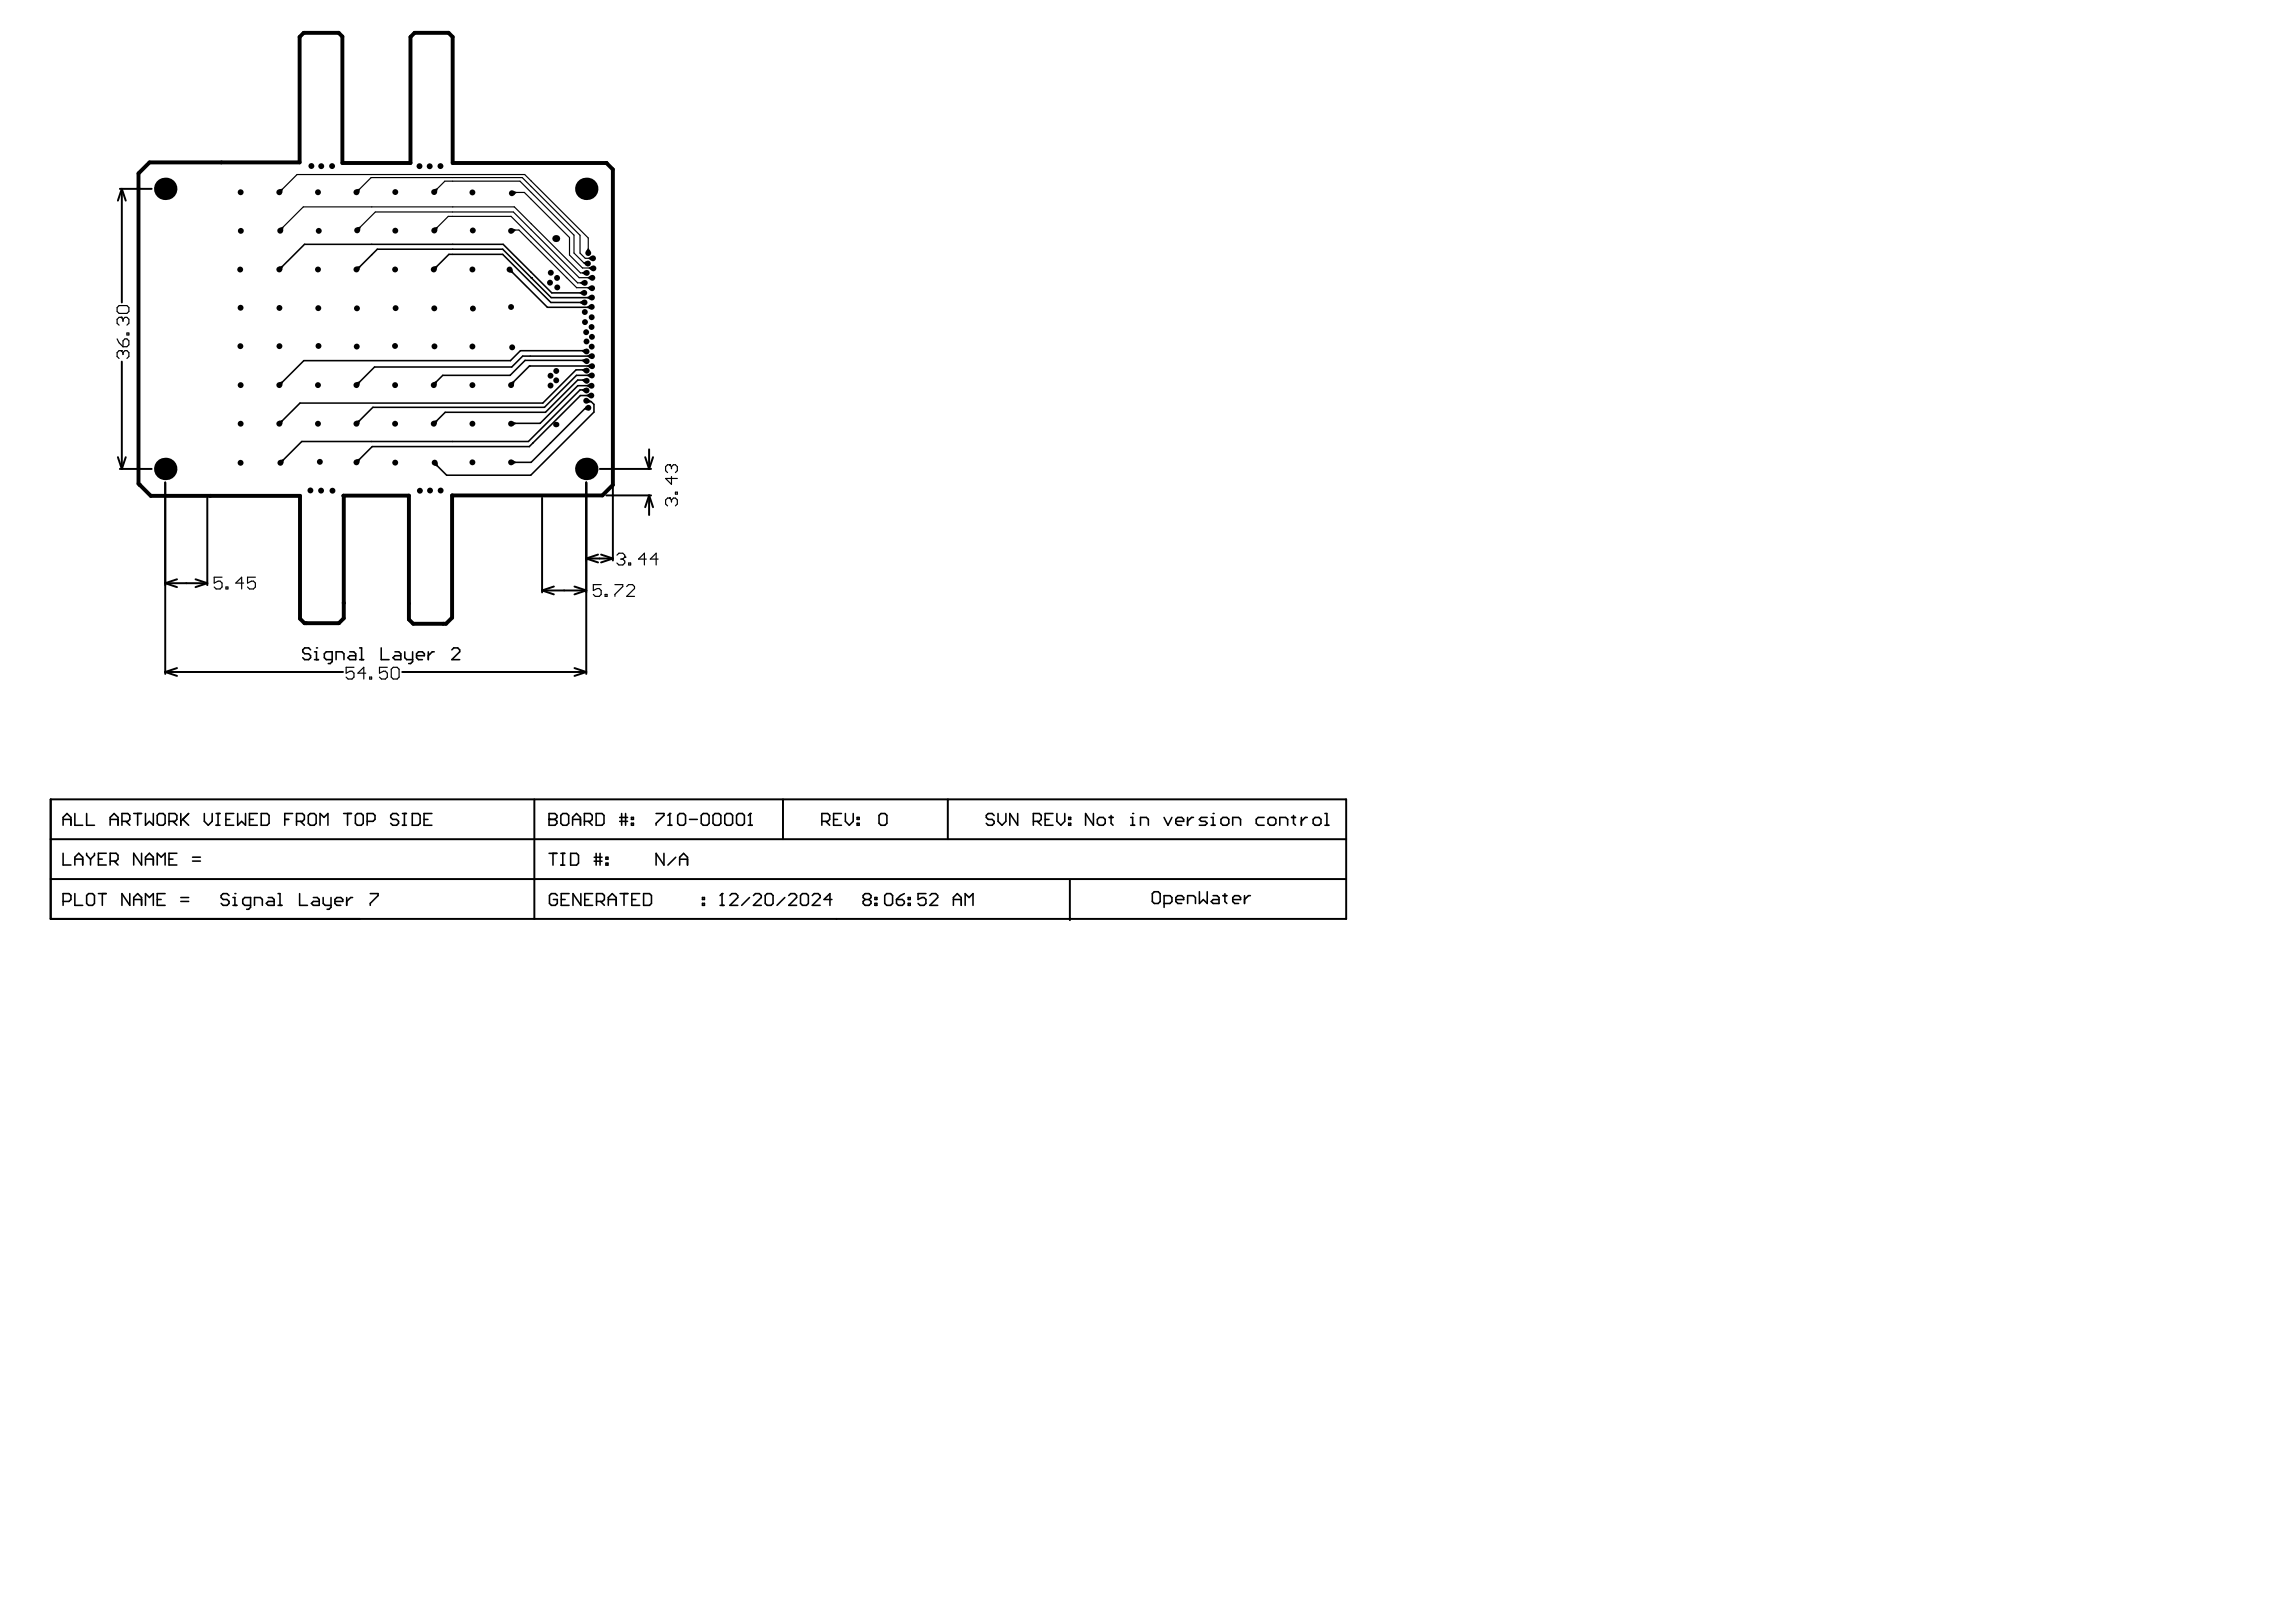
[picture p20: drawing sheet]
<svg xmlns="http://www.w3.org/2000/svg" width="297mm" height="210mm" viewBox="0 0 297 210" stroke-linecap="round" stroke-linejoin="round" font-family="sans-serif">
<path d="M17.9 22.4l1.4-1.4h19.5v-16.2l.5-.5h4.5l.5 .4v16.4h8.8v-16.3l.5-.6h4.4l.6 .6v16.3h19.9l.8 .8v40.9l-1.4 1.3h-19.4v15.8l-.8 .8h-4.2l-.6-.5v-16.1h-8.5l.1 15.9-.7 .6h-4.4l-.6-.5v-15.9h-19.3l-1.6-1.6zM78.5 21.1h.1M18.1 62.8h.1M44.5 78h.1" fill="none" stroke="#000" stroke-width=".51"/>
<g fill="none" stroke="#000" stroke-width=".25">
<path d="M15.5 24.4h4.1M15.8 24.4l.5 1.6M15.8 24.4l-.5 1.6M15.8 24.4v14.7M79.3 22.4v50.1M15.3 59.2l.5 1.5M15.8 46.8v13.9M16.3 59.2l-.5 1.5M83.5 59.2l.5 1.5M84 58.1v2.6M84.5 59.2l-.5 1.5M15.5 60.7h4.1"/>
<path d="M21.4 75.5l1.5 .5M21.4 75.5h5.4M21.4 62.4v24.8M22.9 75l-1.5 .5M25.3 75l1.5 .5M26.8 75.5l-1.5 .5M26.8 64.4v11.3M70.1 76.4l1.6 .5M70.1 76.4h5.7M70.1 64.4v12.3M71.7 75.9l-1.6 .5M74.3 75.9l1.5 .5"/>
<path d="M75.8 76.4l-1.5 .5M75.8 62.4v24.8M75.8 72.3l1.6 .5M75.8 72.3h3.5M77.4 71.8l-1.6 .5M77.6 60.7h6.6M77.8 71.8l1.5 .5M78.4 64.1h5.8M79.3 72.3l-1.5 .5M84 64.1l.5 1.5M84 64.1l-.5 1.5M84 64.1v2.6"/>
<path d="M21.4 87l1.5 .5M21.4 87h23M22.9 86.5l-1.5 .5M52 87h23.8M74.3 86.5l1.5 .5M75.8 87l-1.5 .5M6.5 108.6h167.7M6.5 113.8h167.6M6.6 103.4h167.6v15.5h-167.7zM69.1 103.4v15.5M101.3 103.4v5.2M122.6 103.4v5.2"/>
<path d="M138.4 113.9v5.2"/>
</g>
<g fill="none" stroke="#000" stroke-width=".15">
<path d="M15.2 39.8l.2-.3h1l.3 .3v.5l-.3 .3h-1l-.2-.3zM36.1 24.9l2.3-2.3h29.5l8.2 8.2v1.8M36.1 29.9l3.1-3.1h27.3l8.6 8.5h.8M46.1 29.9l2.5-2.5h17.8l8.5 8.5 1.7 .1M46.1 24.9l1.9-1.9h19.6l7.4 7.5v2.3l.7 .6h1M56.1 29.9l1.9-1.9h8.1l8.6 8.6h1M56.1 24.9l1.5-1.5h9.7l7 7v2.3l1.3 1.3 .5 .1M66.1 29.9l.1-.1h.9l7.5 7.4 2 .1M66.2 24.9h1.6l5.9 5.8v2.3l1.7 1.7h1.4M15.2 43.9l.2 .5 .5 .5M15.7 45.4h.1M15.7 41.1h.1"/>
<path d="M15.7 45.4h-.3l-.2 .2v.5l.2 .3M15.7 41.1h-.3l-.2 .2v.5l.2 .3M15.7 45.4l.2 .2M15.7 41.1l.2 .2M15.9 45.6l.3-.2h.2l.3 .2v.5l-.3 .3M15.9 41.3v.3M15.9 44.1l.3-.2h.2l.3 .2v.5l-.3 .3h-.5zM15.9 45.6v.3M15.9 41.3l.3-.2h.2l.3 .2v.5l-.3 .3M16.4 43.1h.3v.2h-.3zM28.7 74.7h-1v.8l.5-.3h.3l.2 .3v.5l-.2 .2h-.5l-.3-.2M29.2 76h.3v.2h-.3z"/>
<path d="M31.5 75.5h-1l.8-.8v1.5M33 74.7h-1v.8l.5-.3h.3l.2 .3v.5l-.2 .2h-.5l-.3-.2M77.8 75.7h-1v.7l.5-.2h.2l.3 .2v.5l-.3 .3h-.5l-.2-.3M78.3 76.9h.2v.3h-.2zM79.6 75.7h1v.2l-1 1v.3M79.8 71.8l.3-.2h.5l.2 .2v.3M80.3 72.4h.3M80.6 72.4l.2 .2v.3l-.2 .2h-.5l-.3-.2M80.8 72.1h.1M80.8 72.1l-.2 .3M81.1 75.9l.2-.2h.5l.3 .2v.3l-1 1h1M81.3 72.9h.3v.2h-.3z"/>
<path d="M83.6 72.4h-1l.8-.8v1.5M85.1 72.4h-1l.8-.8v1.5M86.6 64.5h.1M86.6 60.1h.1M86.6 64.5h-.2l-.3 .2v.5l.3 .3M86.6 60.1h-.2l-.3 .3v.5l.3 .3M86.6 64.5l.3 .2M86.6 60.1l.3 .3M86.9 64.7l.2-.2h.3l.2 .2v.5l-.2 .3M86.9 60.4v.2M86.9 61.7v1l-.8-.8h1.5M86.9 64.7v.3"/>
<path d="M86.9 60.4l.2-.3h.3l.2 .3v.5l-.2 .3M87.4 63.7h.2v.2h-.2zM45.8 86.4h-1v.7l.5-.2h.2l.3 .2v.5l-.3 .3h-.5l-.2-.3M47.3 87.1h-1l.8-.7v1.5M47.8 87.6h.3v.3h-.3zM50.1 86.4h-1v.7l.5-.2h.3l.2 .2v.5l-.2 .3h-.6l-.2-.3M50.6 86.6l.3-.2h.5l.2 .2v1l-.2 .3h-.5l-.3-.3z"/>
</g>
<g fill="none" stroke="#000" stroke-width=".2">
<path d="M36.1 34.9l3.3-3.3h25.7l6.3 6.3h4.2M46.2 34.9l2.6-2.6h16.2l6.3 6.2h5.3M56.1 34.9l2-2h6.9l6.3 6.2h4.3M65.9 34.9l4.9 4.9 5.8-.1M68.7 35.9h.1M75.8 51.9l.2 .1h.5l.3 .3v1l-8.1 8.2h-10.9l-1.7-1.7M75.9 50.5h-.9l-6.6 6.6h-29.4l-2.7 2.8M75.9 45.4h-8.6l-1.3 1.3h-26.7l-3.2 3.1M75.9 46.6h-8l-1.9 2h-8.7l-1.2 1.1v.1M75.9 49.2h-1.2l-4.1 4.2h-13l-1.5 1.4M75.9 47.9h-1.4l-4.3 4.3h-31.4l-2.7 2.6M76.1 52.8l-.1 .1h-.3l-7 6.9h-2.6"/>
<path d="M76.5 51.2h-1.4l-6.6 6.6h-20.3l-2.1 2M76.5 51.2h.1M76.5 49.9h-1.7l-4.9 4.9h-3.8M76.6 48.6h.1M76.6 48.6h-2l-4.2 4.1h-22.2l-2.1 2.1M76.6 46.1h-9l-1.4 1.4h-17.7l-2.4 2.3M76.6 47.4h-8.1l-2.4 2.3v.1M40.2 84.1l-.3-.3h-.5l-.2 .3v.3l.2 .2h.5l.3 .3v.2l-.3 .3h-.5l-.2-.3M40.7 85.4h.5M40.7 84.4h.2v1M40.9 83.8h.1M43 85.4h-.8l-.2-.3v-.5l.2-.2h.8v1.2l-.3 .3h-.2"/>
<path d="M43.5 85.4v-1h.7l.3 .2v.8M45.3 84.4h.5l.2 .2v.8h-.7l-.3-.3 .3-.2h.7M46.5 83.8h.3v1.6M46.5 85.4h.5M49.3 83.8v1.6h1M51.1 84.4h.5l.3 .2v.8h-.8l-.3-.3 .3-.2h.8M52.4 84.4v.7l.2 .3h.8M53.4 84.4v1.2l-.3 .3h-.2M53.9 84.9h1v-.3l-.3-.2h-.5l-.2 .2v.5l.2 .3h.5M55.4 84.4v1M56.2 84.4h-.3l-.5 .5M58.5 84.1l.2-.3h.5l.3 .3v.3l-1 1h1"/>
<path d="M8.2 106h1M8.2 116.7h.7l.3-.3v-.5l-.3-.3h-.7v1.6M8.2 106.8v-1l.5-.5 .5 .5v1M8.2 110.4v1.5h1M9.7 105.3v1.5h1M9.7 115.6v1.6h1M9.7 111.9v-1l.5-.5 .5 .5v1M9.7 111.2h1M11.2 105.3v1.5h1M11.2 115.9l.3-.3h.5l.2 .3v1l-.2 .3h-.5l-.3-.3zM11.2 110.4v.3l.5 .5M11.7 111.2v.7"/>
<path d="M12.2 110.4v.3l-.5 .5M12.7 115.6h1M12.7 111.2h.5M13.2 115.6v1.6M13.7 110.4h-1v1.5h1M14.3 106h1M14.3 106.8v-1l.5-.5 .5 .5v1M14.3 111.4h.7l.3-.2v-.5l-.3-.3h-.7v1.5M14.8 111.4l.5 .5M15.8 106.3h.7l.3-.3v-.5l-.3-.2h-.7v1.5M16.3 106.3l.5 .5M16.8 115.6v1.6l-1-1.6v1.6"/>
<path d="M17.3 105.3h1M17.3 116.4h1M17.3 117.2v-1.1l.5-.5 .5 .5v1.1M17.8 105.3v1.5M18.3 110.4v1.5l-1-1.5v1.5M18.8 105.3v1.5l.5-.5 .5 .5v-1.5M18.8 111.9v-1l.5-.5 .5 .5v1M18.8 117.2v-1.6l.5 .5 .5-.5v1.6M18.8 111.2h1M20.3 105.5l.3-.2h.5l.3 .2v1l-.3 .3h-.5l-.3-.3zM20.3 116.4h.6M20.3 111.9v-1.5l.6 .5 .5-.5v1.5"/>
<path d="M21.4 115.6h-1.1v1.6h1.1M21.9 106.3h.7l.3-.3v-.5l-.3-.2h-.7v1.5M21.9 111.2h.5M22.4 106.3l.5 .5M22.9 110.4h-1v1.5h1M23.4 116.1h1M23.4 116.7h1M23.4 105.3v1.5M23.6 106l.8 .8M24.4 105.3l-1 1M24.9 111.4h1M24.9 110.9h1"/>
<path d="M26.4 105.3v1l.5 .5 .6-.5v-1M28 106.8h.5M28 105.3h.5M28.2 105.3v1.5M29.2 106h.5M29.6 115.9l-.2-.3h-.5l-.3 .3v.2l.3 .3h.5l.2 .3v.2l-.2 .3h-.5l-.3-.3M30.1 117.2h.5M30.1 116.1h.3v1.1M30.2 105.3h-1v1.5h1M30.4 115.6h.1M30.7 105.3v1.5l.6-.5 .5 .5v-1.5M32.3 106h.5"/>
<path d="M32.4 117.2h-.7l-.3-.3v-.5l.3-.3h.7v1.3l-.2 .3h-.3M32.9 117.2v-1.1h.8l.2 .3v.8M33.3 105.3h-1v1.5h1M33.8 105.3h.8l.2 .2v1l-.2 .3h-.8zM34.7 116.1h.5l.3 .3v.8h-.8l-.3-.3 .3-.2h.8M36 115.6h.2v1.6M36 117.2h.5M36.8 106h.5M37.9 105.3h-1.1v1.5M38.4 106.3h.7l.3-.3v-.5l-.3-.2h-.7v1.5M38.8 115.6v1.6h1M38.9 106.3l.5 .5"/>
<path d="M39.9 105.5l.2-.2h.5l.3 .2v1l-.3 .3h-.5l-.2-.3zM40.5 116.1h.5l.3 .3v.8h-.8l-.2-.3 .2-.2h.8M41.4 106.8v-1.5l.5 .5 .5-.5v1.5M41.8 116.1v.8l.3 .3h.7M42.8 116.1v1.3l-.2 .3h-.3M43.3 116.7h1v-.3l-.2-.3h-.5l-.3 .3v.5l.3 .3h.5M44.5 105.3h1M44.9 116.1v1.1M45 105.3v1.5M45.6 116.1h-.2l-.5 .6M46 105.5l.2-.2h.5l.3 .2v1l-.3 .3h-.5l-.2-.3zM47.5 106.3h.8l.2-.3v-.5l-.2-.2h-.8v1.5"/>
<path d="M47.9 115.6h1v.3l-1 1v.3M51.6 105.5l-.3-.2h-.5l-.3 .2v.3l.3 .2h.5l.3 .3v.2l-.3 .3h-.5l-.3-.3M52.1 106.8h.5M52.1 105.3h.5M52.3 105.3v1.5M53.3 105.3h.8l.3 .2v1l-.3 .3h-.8zM54.9 106h.5M55.9 105.3h-1v1.5h1M71 106h.1M71 105.3h.8l.2 .2v.3l-.2 .2 .2 .3v.2l-.2 .3h-.8zM71 106h.8M71 110.4h1"/>
<path d="M71.5 110.4v1.6M72.1 115.9l-.3-.3h-.5l-.2 .3v1l.2 .3h.5l.3-.3v-.5h-.5M72.6 105.5l.2-.2h.5l.3 .2v1l-.3 .3h-.5l-.2-.3zM72.6 112h.5M72.6 110.4h.5M72.6 116.4h.5M72.8 110.4v1.6M73.6 115.6h-1v1.6h1M73.8 110.4h.8l.2 .3v1l-.2 .3h-.8zM74.1 106h1M74.1 106.8v-1l.5-.5 .5 .5v1M75.1 115.6v1.6l-1-1.6v1.6"/>
<path d="M75.6 106.3h.8l.2-.3v-.5l-.2-.2h-.8v1.5M75.7 116.4h.5M76.1 106.3l.5 .5M76.7 115.6h-1v1.6h1M76.9 110.9h1M76.9 111.4h1M77.1 105.3h.8l.2 .2v1l-.2 .3h-.8zM77.1 110.4v1.6M77.2 116.7h.7l.3-.3v-.5l-.3-.3h-.7v1.6M77.6 110.4v1.6M77.7 116.7l.5 .5M78.4 111.7h.2v.3h-.2z"/>
<path d="M78.4 110.9h.2v.3h-.2zM78.7 116.4h1M78.7 117.2v-1.1l.5-.5 .5 .5v1.1M80.2 105.8h1M80.2 106.3h1M80.2 115.6h1M80.4 105.3v1.5M80.7 115.6v1.6M80.9 105.3v1.5M81.7 106.5h.2v.3h-.2zM81.7 105.8h.2v.2h-.2zM81.7 116.4h.6"/>
<path d="M82.8 115.6h-1.1v1.6h1.1M83.3 115.6h.7l.3 .3v1l-.3 .3h-.7zM84.9 105.3h1v.2l-1 1v.3M85.9 110.4v1.6l-1-1.6v1.6M86.4 106.8h.5M86.7 105.3h.1M86.7 105.3v1.5M86.7 105.3l-.3 .2M87.4 110.9l-1 1.1M87.7 105.5l.2-.2h.5l.3 .2v1l-.3 .3h-.5l-.2-.3zM87.9 111.2h1M87.9 112v-1.1l.5-.5 .5 .5v1.1"/>
<path d="M89.2 106h1M90.7 105.5l.3-.2h.5l.2 .2v1l-.2 .3h-.5l-.3-.3zM90.9 116.1h.2v.3h-.2zM90.9 116.9h.2v.3h-.2zM92.2 105.5l.3-.2h.5l.3 .2v1l-.3 .3h-.5l-.3-.3zM93.2 117.2h.5M93.4 115.6h.1M93.4 115.6v1.6M93.4 115.6l-.2 .3M93.8 105.5l.2-.2h.5l.3 .2v1l-.3 .3h-.5l-.2-.3zM94.4 115.9l.3-.3h.5l.2 .3v.2l-1 1.1h1M95.3 105.5l.2-.2h.6l.2 .2v1l-.2 .3h-.6l-.2-.3z"/>
<path d="M96.8 106.8h.5M97 116.1l-1 1.1M97.1 105.3h.1M97.1 105.3v1.5M97.1 105.3l-.3 .2M97.5 115.9l.2-.3h.5l.3 .3v.2l-1 1.1h1M99 115.9l.3-.3h.5l.2 .3v1l-.2 .3h-.5l-.3-.3zM101.5 116.1l-1 1.1M102 115.9l.3-.3h.5l.3 .3v.2l-1.1 1.1h1.1M103.6 115.9l.2-.3h.5l.3 .3v1l-.3 .3h-.5l-.2-.3zM105.1 115.9l.2-.3h.5l.3 .3v.2l-1 1.1h1M106.3 106.3h.8l.2-.3v-.5l-.2-.2h-.8v1.5"/>
<path d="M106.8 106.3l.5 .5M107.6 116.4h-1l.8-.8v1.6M107.8 106h.6M108.9 105.3h-1.1v1.5h1.1M109.4 105.3v1l.5 .5 .5-.5v-1M110.9 106.5h.2v.3h-.2zM110.9 105.8h.2v.2h-.2zM111.9 116.4l-.2-.3v-.2l.2-.3h.5l.3 .3v.2l-.3 .3M111.9 116.4h.5M111.9 116.4l-.2 .3v.2l.2 .3h.5l.3-.3v-.2l-.3-.3M113.2 116.1h.2v.3h-.2zM113.2 116.9h.2v.3h-.2z"/>
<path d="M113.7 105.5l.3-.2h.5l.2 .2v1l-.2 .3h-.5l-.3-.3zM114.5 115.9l.2-.3h.5l.3 .3v1l-.3 .3h-.5l-.2-.3zM116 116.4h.7l.3 .3v.2l-.3 .3h-.5l-.2-.3zM117 115.6l-.5 .3-.5 .5M117.5 116.1h.3v.3h-.3zM117.5 116.9h.3v.3h-.3zM119.8 115.6h-1v.8l.5-.3h.2l.3 .3v.5l-.3 .3h-.5l-.2-.3M120.3 115.9l.2-.3h.6l.2 .3v.2l-1 1.1h1M123.3 116.4h1.1M123.3 117.2v-1.1l.5-.5 .6 .5v1.1M124.9 117.2v-1.6l.5 .5 .5-.5v1.6M128.6 105.5l-.2-.2h-.5l-.3 .2v.3l.3 .2h.5l.2 .3v.2l-.2 .3h-.5l-.3-.3"/>
<path d="M129.1 105.3v1l.5 .5 .5-.5v-1M131.7 105.3v1.5l-1.1-1.5v1.5M133.7 106.3h.8l.2-.3v-.5l-.2-.2h-.8v1.5M134.2 106.3l.5 .5M135.2 106h.5M136.2 105.3h-1v1.5h1M136.7 105.3v1l.5 .5 .5-.5v-1M138.3 106.5h.2v.3h-.2zM138.3 105.8h.2v.2h-.2zM141.5 105.3v1.5l-1.1-1.5v1.5M142 106l.2-.2h.5l.3 .2v.5l-.3 .3h-.5l-.2-.3zM143.5 105.8h.5"/>
<path d="M143.7 105.5v1l.3 .3M146.3 106.8h.5M146.3 105.8h.2v1M146.5 105.3h.1M147.6 106.8v-1h.7l.3 .2v.8M149.3 115.4h.5l.3 .3v1l-.3 .2h-.5l-.2-.2v-1zM150.6 105.8l.5 1 .5-1M150.6 116.9h.8l.2-.2v-.5l-.2-.3h-.8v1.5M152.1 106.3h1v-.3l-.2-.2h-.5l-.3 .2v.5l.3 .3h.5M152.1 116.4h1v-.2l-.2-.3h-.5l-.3 .3v.5l.3 .2h.5M153.6 105.8v1M153.6 116.9v-1h.8l.3 .3v.7"/>
<path d="M154.4 105.8h-.3l-.5 .5M155.2 115.4v1.5l.5-.5 .5 .5v-1.5M156.2 105.8h-.8l-.2 .2 .2 .3h.5l.3 .2-.3 .3h-.7M156.7 106.8h.5M156.7 105.8h.2v1M156.9 105.3h.1M156.9 115.9h.6l.2 .3v.7h-.8l-.2-.2 .2-.3h.8M158.2 105.8h.5l.3 .2v.5l-.3 .3h-.5l-.2-.3v-.5zM158.2 115.9h.5M158.5 115.7v1l.2 .2M159.5 106.8v-1h.7l.3 .2v.8M159.5 116.4h1v-.2l-.3-.3h-.5l-.2 .3v.5l.2 .2h.5"/>
<path d="M161 115.9v1M161.8 115.9h-.3l-.5 .5M163.5 105.8h-.7l-.3 .2v.5l.3 .3h.7M164 106l.3-.2h.5l.3 .2v.5l-.3 .3h-.5l-.3-.3zM165.6 106.8v-1h.7l.3 .2v.8M167.1 105.8h.5M167.3 105.5v1l.3 .3M168.4 105.8v1M169.1 105.8h-.2l-.5 .5M169.9 106l.2-.2h.5l.3 .2v.5l-.3 .3h-.5l-.2-.3zM171.4 106.8h.5M171.4 105.3h.3v1.5"/>
</g>
<g fill="#000">
<path d="M36.1 24.5l.4-.1 .1 .1-.1 .4zM36.1 34.5l.4-.1 .1 .1-.1 .4zM36.2 29.5l.4-.2a.41 .41 0 0 1 0 .6zM46.1 24.5l.4-.1 .1 .1-.1 .4zM46.1 34.5l.4-.1 .1 .2-.1 .4zM46.1 29.4l.5-.1 .1 .1-.1 .5zM56.1 34.5l.4-.1 .1 .1-.1 .4zM56.1 24.5l.4-.1 .1 .1-.1 .4zM56.1 29.5l.4-.2 .2 .1-.1 .5zM65.9 35.3l.4-.5 .1 .4-.1 .2zM66.3 29.5l.4 .2a.38 .38 0 0 1-.3 .4zM66.4 24.7l.4 .1a.39 .39 0 0 1-.3 .5z"/>
<path d="M75 37.8l.4-.2v.6l-.4-.2zM75 39l.4-.2v.6l-.4-.2zM75.1 36.5l.3-.2v.6l-.3-.2zM75.3 35.2l.4-.2v.6l-.4-.2zM75.6 34l.3-.2-.1 .6-.2-.3zM75.9 39.7l.4-.3 .1 .6-.4-.1zM76 38.4l.3-.2 .1 .6-.4-.2zM76 37.2l.4-.2-.1 .6-.3-.3zM76 35.9l.4-.3v.7l-.4-.3zM76.1 33.4l.4-.3v.6l-.4-.2zM76 32.1h.2l.2 .4h-.6zM76.2 34.6l.4-.2-.1 .6-.3-.2z"/>
<path d="M36.1 54.5l.4-.2 .1 .2-.1 .4zM36.1 49.5l.4-.2 .1 .2-.1 .4zM36.2 59.5l.4-.1 .2 .1-.1 .4zM46.1 59.5l.4-.2 .1 .2-.1 .4zM46.1 54.5l.4-.2 .1 .2-.1 .4zM46.1 49.5l.4-.2 .1 .2-.1 .4zM56 49.5l.4-.2 .2 .1-.1 .4zM56.1 54.5l.4-.2 .1 .2-.1 .4zM66 49.5l.4-.2 .2 .1-.1 .4zM66.3 59.5l.4 .2v.2l-.4 .2zM66.3 54.5l.4 .2v.2l-.3 .2zM75.3 50.4l.4-.2-.1 .6-.3-.2z"/>
<path d="M75.3 45.3l.4-.2-.1 .6-.3-.2zM75.3 46.5l.4-.1-.1 .6-.3-.3zM75.4 49.1l.3-.2-.1 .6-.3-.2zM75.4 47.8l.3-.2-.1 .6-.3-.2zM75.8 52.5l.2 .6-.3-.1v-.2zM75.9 51.1l.4-.2v.6l-.4-.2zM75.9 49.8l.4-.2v.6l-.4-.2zM76 48.5l.4-.2-.1 .6-.3-.2zM76 46l.4-.2-.1 .6-.3-.2zM76 47.3l.4-.2v.6l-.4-.2zM76.1 51.6l.4 .3-.1 .2-.4 .1zM56.1 60.2l.5-.3 .1 .4-.2 .1z"/>
<circle cx="21.4" cy="24.4" r="1.45"/>
<circle cx="31.1" cy="34.9" r=".38"/>
<circle cx="31.1" cy="39.8" r=".38"/>
<circle cx="31.1" cy="24.9" r=".38"/>
<circle cx="31.2" cy="29.9" r=".38"/>
<circle cx="36.1" cy="24.9" r=".38"/>
<circle cx="36.1" cy="34.9" r=".38"/>
<circle cx="36.2" cy="39.9" r=".38"/>
<circle cx="36.3" cy="29.9" r=".38"/>
<circle cx="40.3" cy="21.5" r=".38"/>
<circle cx="41.1" cy="24.9" r=".38"/>
<circle cx="41.1" cy="34.9" r=".38"/>
<circle cx="41.2" cy="39.9" r=".38"/>
<circle cx="41.2" cy="29.9" r=".38"/>
<circle cx="41.6" cy="21.5" r=".38"/>
<circle cx="43" cy="21.5" r=".38"/>
<circle cx="46.1" cy="24.9" r=".38"/>
<circle cx="46.1" cy="34.9" r=".38"/>
<circle cx="46.2" cy="39.9" r=".38"/>
<circle cx="46.2" cy="29.8" r=".38"/>
<circle cx="51.1" cy="34.9" r=".38"/>
<circle cx="51.1" cy="24.9" r=".38"/>
<circle cx="51.1" cy="29.9" r=".38"/>
<circle cx="51.2" cy="39.9" r=".38"/>
<circle cx="54.3" cy="21.5" r=".38"/>
<circle cx="55.6" cy="21.5" r=".38"/>
<circle cx="56.1" cy="34.9" r=".38"/>
<circle cx="56.2" cy="24.9" r=".38"/>
<circle cx="56.2" cy="39.9" r=".38"/>
<circle cx="56.2" cy="29.8" r=".38"/>
<circle cx="57" cy="21.5" r=".38"/>
<circle cx="61.1" cy="24.9" r=".38"/>
<circle cx="61.1" cy="34.9" r=".38"/>
<circle cx="61.2" cy="29.8" r=".38"/>
<circle cx="61.2" cy="39.9" r=".38"/>
<circle cx="65.9" cy="34.9" r=".38"/>
<circle cx="66.1" cy="39.7" r=".38"/>
<circle cx="66.1" cy="29.9" r=".38"/>
<circle cx="66.2" cy="25" r=".38"/>
<circle cx="71.2" cy="36.6" r=".38"/>
<circle cx="71.3" cy="35.3" r=".38"/>
<circle cx="71.9" cy="30.9" r=".45"/>
<circle cx="72.1" cy="36" r=".38"/>
<circle cx="72.1" cy="37.2" r=".38"/>
<circle cx="75.6" cy="37.9" r=".38"/>
<circle cx="75.6" cy="39.1" r=".38"/>
<circle cx="75.7" cy="36.6" r=".38"/>
<circle cx="75.8" cy="24.4" r="1.45"/>
<circle cx="75.9" cy="35.3" r=".38"/>
<circle cx="76.1" cy="34.1" r=".38"/>
<circle cx="76.1" cy="32.7" r=".38"/>
<circle cx="76.6" cy="39.7" r=".38"/>
<circle cx="76.6" cy="38.5" r=".38"/>
<circle cx="76.6" cy="37.3" r=".38"/>
<circle cx="76.6" cy="36" r=".38"/>
<circle cx="76.7" cy="33.4" r=".38"/>
<circle cx="76.8" cy="34.7" r=".38"/>
<circle cx="31.1" cy="44.8" r=".38"/>
<circle cx="31.1" cy="59.9" r=".38"/>
<circle cx="31.1" cy="54.8" r=".38"/>
<circle cx="31.1" cy="49.8" r=".38"/>
<circle cx="36.1" cy="54.8" r=".38"/>
<circle cx="36.1" cy="49.8" r=".38"/>
<circle cx="36.2" cy="44.8" r=".38"/>
<circle cx="36.3" cy="59.9" r=".38"/>
<circle cx="41.1" cy="54.8" r=".38"/>
<circle cx="41.1" cy="49.8" r=".38"/>
<circle cx="41.2" cy="44.8" r=".38"/>
<circle cx="41.4" cy="59.8" r=".38"/>
<circle cx="46.1" cy="59.8" r=".38"/>
<circle cx="46.1" cy="54.8" r=".38"/>
<circle cx="46.1" cy="49.8" r=".38"/>
<circle cx="46.2" cy="44.8" r=".38"/>
<circle cx="51.1" cy="44.8" r=".38"/>
<circle cx="51.1" cy="54.8" r=".38"/>
<circle cx="51.1" cy="49.8" r=".38"/>
<circle cx="51.1" cy="59.9" r=".38"/>
<circle cx="56.1" cy="54.8" r=".38"/>
<circle cx="56.1" cy="49.8" r=".38"/>
<circle cx="56.2" cy="44.8" r=".38"/>
<circle cx="56.2" cy="59.9" r=".38"/>
<circle cx="61.1" cy="59.8" r=".38"/>
<circle cx="61.1" cy="44.8" r=".38"/>
<circle cx="61.1" cy="54.8" r=".38"/>
<circle cx="61.1" cy="49.8" r=".38"/>
<circle cx="66.1" cy="59.8" r=".38"/>
<circle cx="66.1" cy="54.8" r=".38"/>
<circle cx="66.1" cy="49.8" r=".38"/>
<circle cx="66.3" cy="45" r=".38"/>
<circle cx="71.2" cy="49.9" r=".38"/>
<circle cx="71.2" cy="48.6" r=".38"/>
<circle cx="71.9" cy="54.9" r=".35"/>
<circle cx="72" cy="49.2" r=".38"/>
<circle cx="72" cy="48" r=".38"/>
<circle cx="75.7" cy="40.4" r=".38"/>
<circle cx="75.7" cy="41.7" r=".38"/>
<circle cx="75.8" cy="43" r=".38"/>
<circle cx="75.8" cy="51.9" r=".38"/>
<circle cx="75.9" cy="44.2" r=".38"/>
<circle cx="75.9" cy="45.5" r=".38"/>
<circle cx="75.9" cy="50.5" r=".38"/>
<circle cx="75.9" cy="46.7" r=".38"/>
<circle cx="75.9" cy="48" r=".38"/>
<circle cx="75.9" cy="49.3" r=".38"/>
<circle cx="76.1" cy="52.8" r=".38"/>
<circle cx="76.5" cy="51.2" r=".38"/>
<circle cx="76.5" cy="49.9" r=".38"/>
<circle cx="76.5" cy="42.3" r=".38"/>
<circle cx="76.6" cy="44.9" r=".38"/>
<circle cx="76.6" cy="41.1" r=".38"/>
<circle cx="76.6" cy="48.6" r=".38"/>
<circle cx="76.6" cy="46.1" r=".38"/>
<circle cx="76.6" cy="43.6" r=".38"/>
<circle cx="76.6" cy="47.4" r=".38"/>
<circle cx="21.4" cy="60.7" r="1.45"/>
<circle cx="40.2" cy="63.5" r=".38"/>
<circle cx="41.5" cy="63.5" r=".38"/>
<circle cx="43" cy="63.5" r=".38"/>
<circle cx="54.3" cy="63.5" r=".38"/>
<circle cx="55.6" cy="63.5" r=".38"/>
<circle cx="57" cy="63.5" r=".38"/>
<circle cx="75.8" cy="60.7" r="1.45"/>
</g>
<path d="M46.1 34.9h.1M75.9 50.4v.1" fill="none" stroke="#000" stroke-width=".13"/>
</svg>
